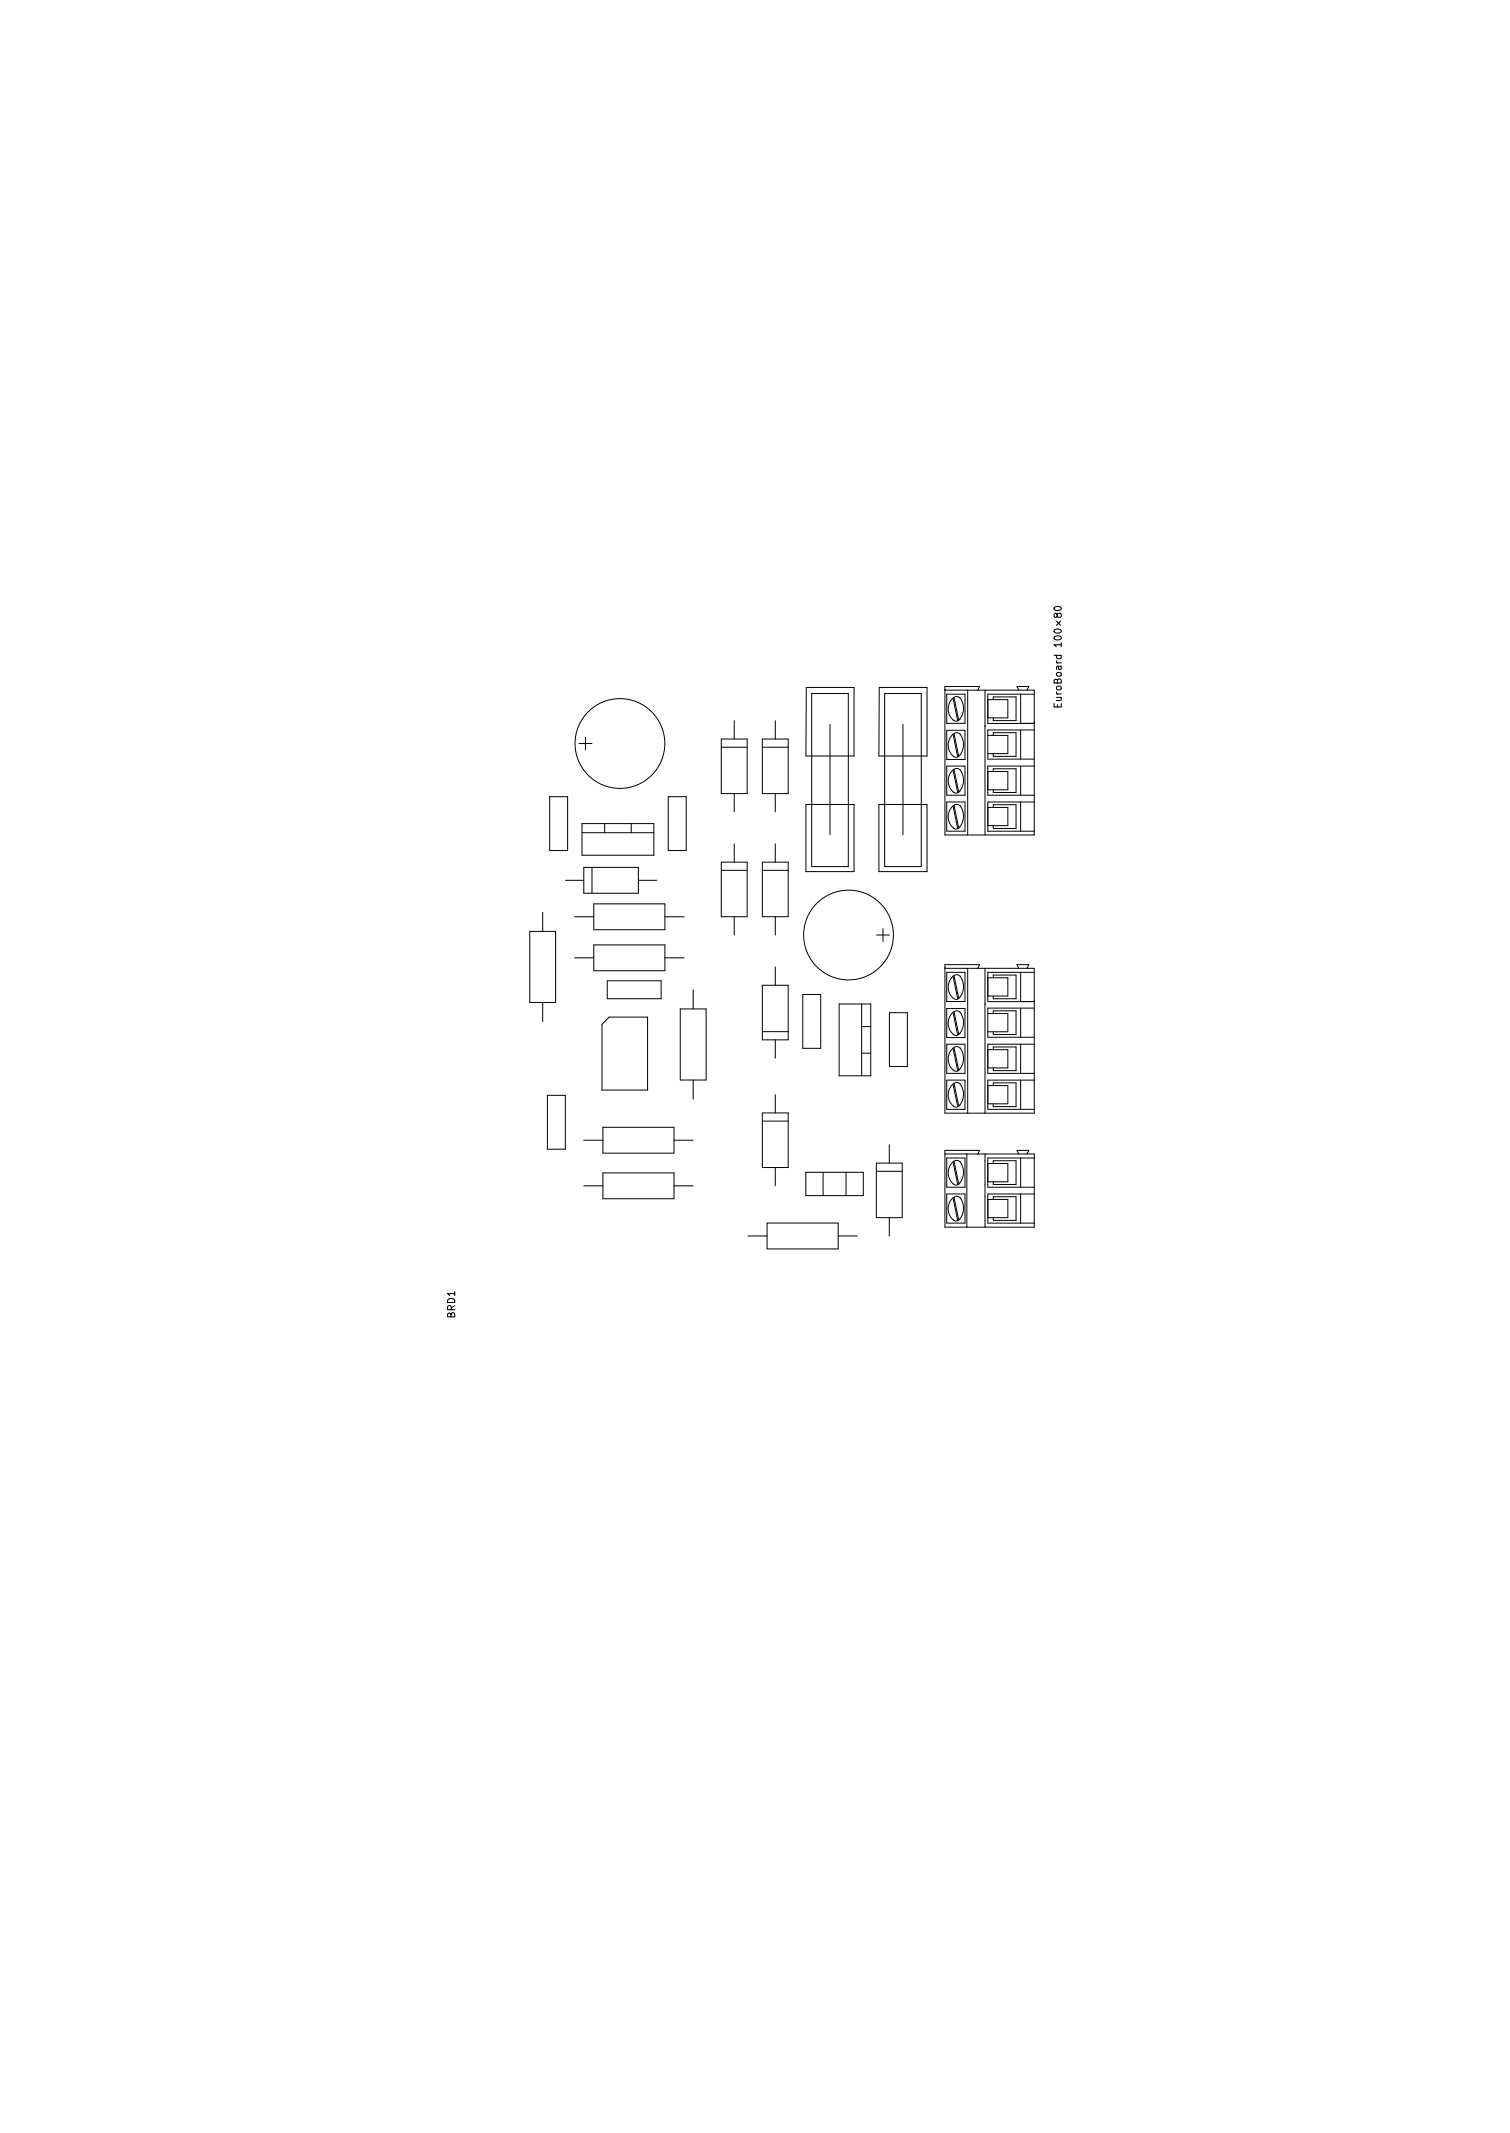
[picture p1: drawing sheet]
<svg xmlns="http://www.w3.org/2000/svg" width="210mm" height="297mm" viewBox="0 0 210 297" stroke-linecap="round" stroke-linejoin="round" font-family="sans-serif">
<defs><g id="words">
<g font-size="1.4">
<text x="147.8" y="97.6" transform="rotate(-90 147.8 97.6)">EuroBoard 100×80</text>
<text x="63.4" y="183.5" transform="rotate(-90 63.4 183.5)">BRD1</text>
</g>
</g></defs>
<g fill="none" stroke="#000" stroke-width=".14">
<path d="M112.3 95.7h6.6v9.6h-6.7zM122.4 95.7h6.7v9.6h-6.7zM131.6 96.1h12.4v.6h-6.5v4l4.3 .1M131.8 96.7h2.6v4h-2.6zM132.7 97.3l.6 3M132.8 97.2l.7 3M133.7 97.2a2.44 2.44 0 0 1-.1 3M133.7 97.2a.69 .69 0 0 0-1 0 2.06 2.06 0 0 0 .1 3.1M134.7 96.1v20.2M136.1 96.1l.3-.5h-4.8v20.7h12.4v-9.6h-6.5v4h6.5M137.2 96.1v20.1M137.5 97.4h2.8v2.6h-2.8"/>
<path d="M138.3 97.4v-.3h3.2v3.3h-3.2v-.4M141.9 96.1l-.3-.5h1.7l-.3 .5M142.1 96.7v4M144 96.8v9.8M76.5 110.9h2.5v7.5h-2.5zM80.6 103.5h1.8M81 114.7h10v4.4h-10zM81 116h10M81.5 102.6v1.8M84.2 114.7v1.3M87.9 114.7v1.3M93 110.9h2.5v7.5h-2.5z"/>
<path d="M100.4 102.9h3.6v7.6h-3.6zM100.4 104.1h3.6M102.2 100.4v2.5M102.2 110.5v2.6M102.2 117.5v2.6M106.1 102.9h3.7v7.6h-3.7zM106.1 104.1h3.7M107.9 100.4v2.5M107.9 110.5v2.6M107.9 117.5v2.6M112.2 112h6.7v9.4h-6.7zM115.6 100.9v15.3"/>
<path d="M122.4 112h6.7v9.4h-6.7zM125.7 100.9v15.3M131.8 101.7h2.6v4.1h-2.6zM131.8 106.7h2.6v4h-2.6zM131.8 111.7h2.6v4.1h-2.6zM132.7 102.3l.6 3.1M132.7 107.3l.6 3M132.7 112.3l.6 3M132.8 102.2l.7 3M132.8 107.2l.7 3M132.8 112.2l.7 3M133.7 105.2a.6 .6 0 0 1-1 .1"/>
<path d="M133.7 100.1a.6 .6 0 0 1-1 .2M133.7 110.1a.6 .6 0 0 1-1 .2M133.7 115.1a.59 .59 0 0 1-1 .2M133.7 102.2a2.44 2.44 0 0 1-.1 3M133.7 107.2a2.44 2.44 0 0 1-.1 3M133.7 112.2a2.44 2.44 0 0 1-.1 3M133.7 102.3a.68 .68 0 0 0-1-.1 2.05 2.05 0 0 0 .1 3.2M133.7 107.2a.68 .68 0 0 0-1 0 2.05 2.05 0 0 0 .1 3.1M133.7 112.2a.69 .69 0 0 0-1 0 2.05 2.05 0 0 0 .1 3.1M137.5 102.4h2.8v2.6h-2.8M137.5 107.4h2.8v2.6h-2.8M137.5 112.4h2.8v2.6h-2.8"/>
<path d="M138.3 102.4v-.4h3.2v3.3h-3.2v-.3M138.3 107.4v-.3h3.2v3.3h-3.2v-.4M138.3 112.4v-.3h3.2v3.3h-3.2v-.4M142.1 101.7v4M142.1 106.7v4M142.1 111.7v4.1M144 101.7h-6.5v4h6.5M144 111.7h-6.5v4.1h6.5M144 100.7l-2.1 .1M73.8 129.7h3.6v9.9h-3.6zM75.6 127v2.7M75.6 139.6v2.7"/>
<path d="M78.7 122.6h2.6M80 127.7h2.7M80 133.4h2.7M81.3 120.8h7.6v3.6h-7.6zM82.4 120.8v3.6M82.7 125.9h9.9v3.6h-9.9zM82.7 131.6h9.9v3.6h-9.9zM84.6 136.6h7.5v2.5h-7.5zM88.9 122.6h2.5M92.6 127.7h2.6M92.6 133.4h2.6M96.5 137.8v2.7"/>
<path d="M100.4 120.1h3.6v7.6h-3.6zM100.4 121.2h3.6M102.2 127.7v2.5M106.1 120.1h3.7v7.6h-3.7zM106.1 137.2h3.7v7.6h-3.7zM106.1 121.2h3.7M107.9 127.7v2.5M107.9 134.7v2.5M111.8 138.5h2.5v7.5h-2.5zM113 120.7v-24.1h5.1v24.1h-5M116.8 139.8h4.4v10h-4.4zM120 139.8v10"/>
<path d="M122.1 130.2h1.7M122.9 129.3v1.8M123.2 120.7v-24.1h5.1v24.1h-5.1M131.6 134.8h12.4v.6h-6.5v4.1M131.8 135.4h2.6v4.1h-2.6zM132.7 136l.6 3.1M132.7 135.9a2.06 2.06 0 0 0 .1 3.2M132.7 135.9a.68 .68 0 0 1 1 .1M132.8 135.9l.7 3M133.7 138.9a.6 .6 0 0 1-1 .1M133.7 135.9a2.44 2.44 0 0 1-.1 3M134.7 134.8v20.2"/>
<path d="M136.1 134.8l.3-.5h-4.8v20.7h12.4v-9.6h-6.5v4.1h6.5M137.2 134.8v20.2M137.5 136.2h2.8v2.5h-2.8M137.5 139.5h4.3M138.3 136.2v-.4h3.2v3.3h-3.2v-.4M141.9 139.5h2.1M141.9 134.8l-.3-.5h1.7l-.3 .5M142.1 135.4v4.1h1.9M144 135.5v9.9M76.2 152.5h2.5v7.5h-2.5zM81.3 158.8h2.7M84 157h9.8v3.6h-9.8z"/>
<path d="M84.8 141.6h5.4v10.2h-6.4v-9.2zM93.8 158.8h2.7M94.7 140.5h3.6v9.9h-3.6zM96.5 150.4v2.7M106.1 155h3.7v7.6h-3.7zM106.1 143.7h3.7M106.1 156.1h3.7M107.9 144.8v2.6M107.9 152.4v2.6M120 143h1.2M120 146.7h1.2M123.8 159.4v2.6"/>
<path d="M123.8 141h2.5v7.5h-2.5zM131.8 140.4h2.6v4.1h-2.6zM131.8 145.4h2.6v4.1h-2.6zM131.8 150.4h2.6v4.1h-2.6zM132.7 141l.6 3.1M132.7 146l.6 3.1M132.7 151l.6 3.1M132.8 140.9l.7 3.1M132.8 145.9l.7 3M132.8 150.9l.7 3M133.7 143.9a.6 .6 0 0 1-1 .1M133.7 148.9a.6 .6 0 0 1-1 .1"/>
<path d="M133.7 153.9a.59 .59 0 0 1-1 .1M133.7 141a2.44 2.44 0 0 1-.1 2.9M133.7 145.9a2.44 2.44 0 0 1-.1 3M133.7 150.9a2.44 2.44 0 0 1-.1 3M133.7 141a.68 .68 0 0 0-1-.1 2.05 2.05 0 0 0 .1 3.2M133.7 146a.68 .68 0 0 0-1-.1 2.05 2.05 0 0 0 .1 3.2M133.7 151a.69 .69 0 0 0-1-.1 2.05 2.05 0 0 0 .1 3.2M137.5 141.1h2.8v2.6h-2.8M137.5 146.2h2.8v2.5h-2.8M137.5 151.2h2.8v2.5h-2.8M138.3 141.1v-.3h3.2v3.3h-3.2v-.4M138.3 146.2v-.4h3.2v3.3h-3.2v-.4"/>
<path d="M138.3 151.2v-.4h3.2v3.3h-3.2v-.4M142.1 140.4v4M142.1 145.4v4.1M142.1 150.4v4.1M144 140.4h-6.5v4h6.5M144 150.4h-6.5v4.1h6.5M81.3 165.1h2.7M84 163.3h9.8v3.6h-9.8zM93.8 165.1h2.7M104.1 172.1h2.7M106.8 170.3h9.9v3.6h-9.9zM107.9 162.6v2.5"/>
<path d="M112.2 163.3h8v3.2h-8zM114.6 163.3v3.2M116.7 172.1h2.7M117.8 163.3v3.2M122 162h3.6v7.6h-3.6zM122 163.1h3.6M123.8 169.6v2.5M131.6 160.7h12.4v10.2h-12.4v-10.7h4.8l-.3 .5M131.8 161.3h2.6v4h-2.6zM131.8 166.3h2.6v4h-2.6zM132.7 161.9l.6 3M132.7 166.9l.6 3"/>
<path d="M132.8 161.8l.7 3M132.8 166.8l.7 3M133.7 164.7a.6 .6 0 0 1-1 .2M133.7 169.7a.6 .6 0 0 1-1 .2M133.7 161.8a2.44 2.44 0 0 1-.1 3M133.7 166.8a2.44 2.44 0 0 1-.1 3M133.7 166.8a.68 .68 0 0 0-1 0 2.03 2.03 0 0 0 .1 3.1M133.7 161.8a.69 .69 0 0 0-1 0 2.05 2.05 0 0 0 .1 3.1M134.6 160.7v10.2M137.2 160.7v10.2M137.5 167h2.8v2.6h-2.8M137.5 162h2.8v2.6h-2.8"/>
<path d="M138.3 162v-.4h3.2v3.4h-3.2v-.4M138.3 167v-.3h3.2v3.3h-3.2v-.4M141.9 160.7l-.3-.5h1.7l-.3 .5M142.1 161.3v4M142.1 166.3v4M144 161.3h-6.5v4h6.5M144 166.3h-6.5v4h6.5"/>
<circle cx="86.3" cy="103.5" r="6.2"/>
<circle cx="118.1" cy="130.2" r="6.2"/>
</g>
<path d="M146.8 98v.5h1v-.5M146.9 84.5a.54 .54 0 0 1 .9 .3 .57 .57 0 0 1-1-.1zM147.2 98.1v.4" fill="none" stroke="#000" stroke-width=".15"/>
<use href="#words"/>
</svg>
